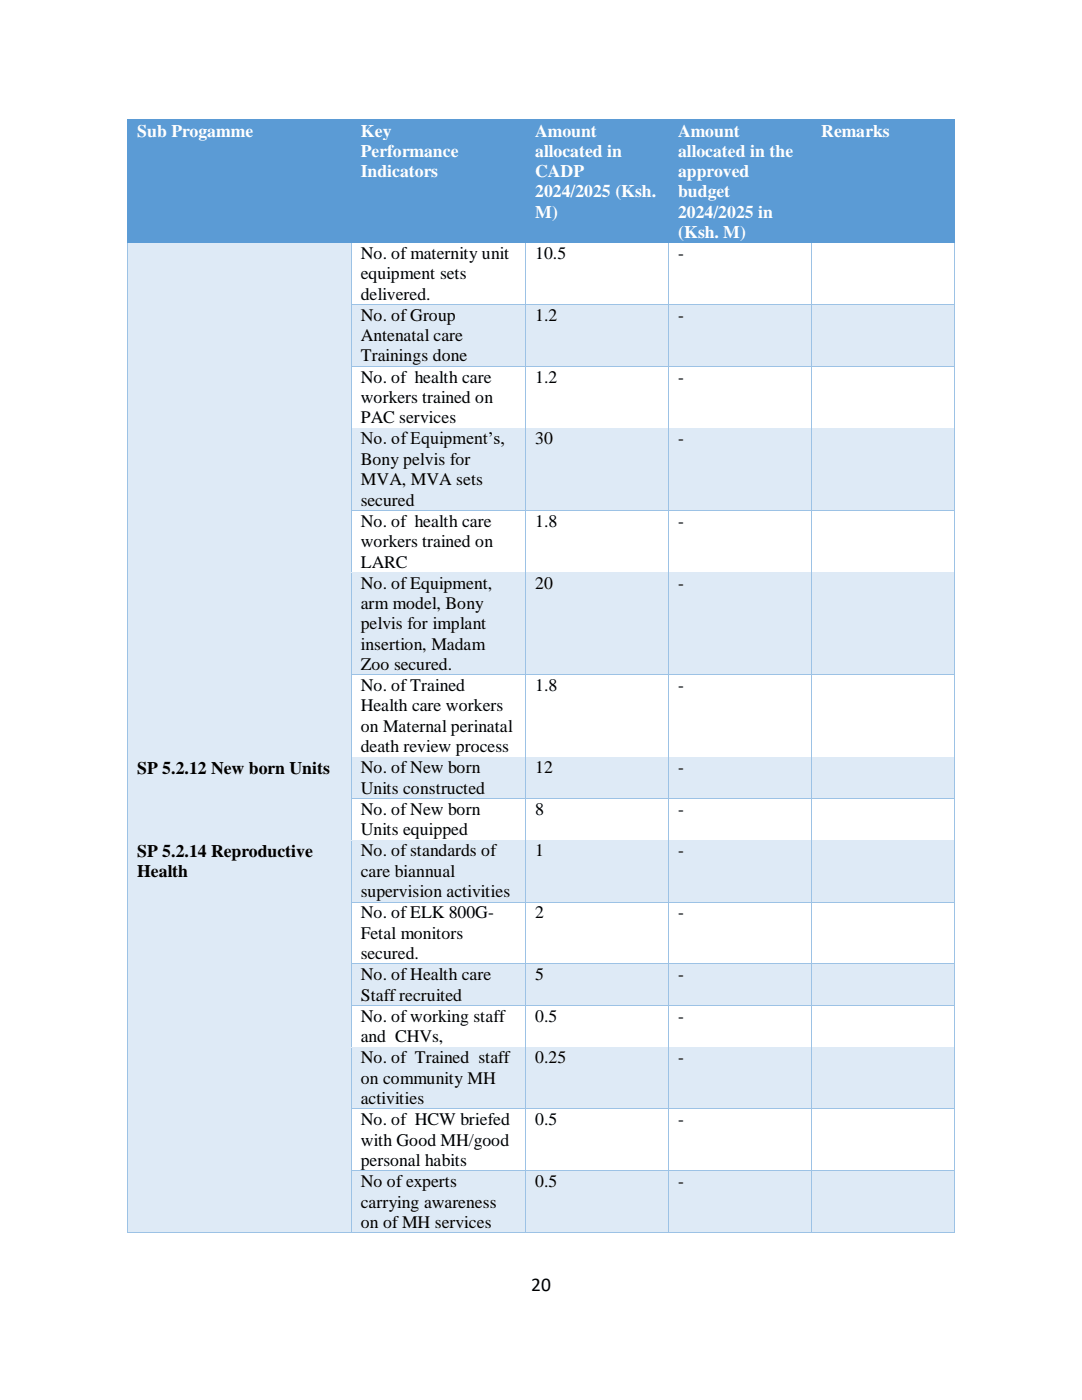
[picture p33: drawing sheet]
<svg xmlns="http://www.w3.org/2000/svg" width="216mm" height="279mm" viewBox="0 0 216 279" stroke-linecap="round" stroke-linejoin="round" font-family="sans-serif">
<defs><g id="words">
<text font-size="3.9" x="106" y="257.7">20</text>
<g font-size="3.5" fill="#fff">
<text x="27.4" y="27.2">Sub Progamme</text>
<text x="72" y="27.2">Key</text>
<text x="106.8" y="27.2">Amount</text>
<text x="135.3" y="27.2">Amount</text>
<text x="163.9" y="27.2">Remarks</text>
<text x="72" y="31.3">Performance</text>
<text x="72" y="35.4">Indicators</text>
<text x="106.8" y="31.3">allocated in</text>
<text x="106.8" y="35.4">CADP</text>
<text x="135.3" y="31.3">allocated in the</text>
<text x="135.3" y="35.4">approved</text>
<text x="106.8" y="39.4">2024/2025 (Ksh.</text>
<text x="135.3" y="39.4">budget</text>
<text x="106.8" y="43.5">M)</text>
<text x="135.3" y="43.5">2024/2025 in</text>
<text x="135.3" y="47.5">(Ksh. M)</text>
</g>
<g font-size="3.5">
<text x="72" y="51.7">No. of maternity unit</text>
<text x="106.8" y="51.7">10.5</text>
<text x="135.3" y="51.7">-</text>
<text x="72" y="55.8">equipment sets</text>
<text x="72" y="59.8">delivered.</text>
<text x="72" y="64">No. of Group</text>
<text x="106.8" y="64">1.2</text>
<text x="135.3" y="64">-</text>
<text x="72" y="68.1">Antenatal care</text>
<text x="72" y="72.1">Trainings done</text>
<text x="72" y="76.4">No. of health care</text>
<text x="106.8" y="76.4">1.2</text>
<text x="135.3" y="76.4">-</text>
<text x="72" y="80.5">workers trained on</text>
<text x="72" y="84.5">PAC services</text>
<text x="72" y="88.7">No. of Equipment’s,</text>
<text x="106.8" y="88.7">30</text>
<text x="135.3" y="88.7">-</text>
<text x="72" y="92.8">Bony pelvis for</text>
<text x="72" y="96.8">MVA, MVA sets</text>
<text x="72" y="100.9">secured</text>
<text x="72" y="105.2">No. of health care</text>
<text x="106.8" y="105.2">1.8</text>
<text x="135.3" y="105.2">-</text>
<text x="72" y="109.2">workers trained on</text>
<text x="72" y="113.3">LARC</text>
<text x="72" y="117.5">No. of Equipment,</text>
<text x="106.8" y="117.5">20</text>
<text x="135.3" y="117.5">-</text>
<text x="72" y="121.5">arm model, Bony</text>
<text x="72" y="125.6">pelvis for implant</text>
<text x="72" y="129.6">insertion, Madam</text>
<text x="72" y="133.7">Zoo secured.</text>
<text x="72" y="138">No. of Trained</text>
<text x="106.8" y="138">1.8</text>
<text x="135.3" y="138">-</text>
<text x="72" y="142">Health care workers</text>
<text x="72" y="146.1">on Maternal perinatal</text>
<text x="27.4" y="154.4">SP 5.2.12 New born Units</text>
<text x="72" y="150.1">death review process</text>
<text x="72" y="154.3">No. of New born</text>
<text x="106.8" y="154.3">12</text>
<text x="135.3" y="154.3">-</text>
<text x="72" y="158.4">Units constructed</text>
<text x="72" y="162.7">No. of New born</text>
<text x="72" y="166.7">Units equipped</text>
<text x="106.8" y="162.7">8</text>
<text x="135.3" y="162.7">-</text>
<text x="27.4" y="171">SP 5.2.14 Reproductive</text>
<text x="72" y="170.9">No. of standards of</text>
<text x="106.8" y="170.9">1</text>
<text x="135.3" y="170.9">-</text>
<text x="27.4" y="175.1">Health</text>
<text x="72" y="175">care biannual</text>
<text x="72" y="179">supervision activities</text>
<text x="72" y="183.3">No. of ELK 800G-</text>
<text x="106.8" y="183.3">2</text>
<text x="135.3" y="183.3">-</text>
<text x="72" y="187.4">Fetal monitors</text>
<text x="72" y="191.4">secured.</text>
<text x="72" y="195.6">No. of Health care</text>
<text x="106.8" y="195.6">5</text>
<text x="135.3" y="195.6">-</text>
<text x="72" y="199.7">Staff recruited</text>
<text x="72" y="204">No. of working staff</text>
<text x="106.8" y="204">0.5</text>
<text x="135.3" y="204">-</text>
<text x="72" y="208">and CHVs,</text>
<text x="72" y="212.2">No. of Trained staff</text>
<text x="106.8" y="212.2">0.25</text>
<text x="135.3" y="212.2">-</text>
<text x="72" y="216.3">on community MH</text>
<text x="72" y="220.3">activities</text>
<text x="72" y="224.6">No. of HCW briefed</text>
<text x="106.8" y="224.6">0.5</text>
<text x="135.3" y="224.6">-</text>
<text x="72" y="228.7">with Good MH/good</text>
<text x="72" y="232.7">personal habits</text>
<text x="72" y="236.9">No of experts</text>
<text x="106.8" y="236.9">0.5</text>
<text x="135.3" y="236.9">-</text>
<text x="72" y="241">carrying awareness</text>
<text x="72" y="245">on of MH services</text>
</g>
</g></defs>
<g fill="#5b9bd5">
<path d="M25.6 24h1.8v4h-1.8z" fill-rule="evenodd"/>
<path d="M68.2 24h1.9v4h-1.9z" fill-rule="evenodd"/>
<path d="M25.6 28h44.5v20.3h-44.5z" fill-rule="evenodd"/>
<path d="M27.4 24h40.8v4h-40.8z" fill-rule="evenodd"/>
<path d="M70.1 24h1.9v12.1h-1.9z" fill-rule="evenodd"/>
<path d="M102.9 24h2v12.1h-2z" fill-rule="evenodd"/>
<path d="M70.1 36.1h34.8v12.2h-34.8z" fill-rule="evenodd"/>
<path d="M72 24h30.9v4h-30.9z" fill-rule="evenodd"/>
<path d="M72 28h30.9v4.1h-30.9z" fill-rule="evenodd"/>
<path d="M72 32.1h30.9v4h-30.9z" fill-rule="evenodd"/>
<path d="M104.9 24h1.9v20.2h-1.9z" fill-rule="evenodd"/>
<path d="M131.5 24h1.9v20.2h-1.9z" fill-rule="evenodd"/>
<path d="M104.9 44.2h28.5v4.1h-28.5z" fill-rule="evenodd"/>
<path d="M106.8 24h24.7v4h-24.7z" fill-rule="evenodd"/>
<path d="M106.8 28h24.7v4.1h-24.7z" fill-rule="evenodd"/>
<path d="M106.8 32.1h24.7v4h-24.7z" fill-rule="evenodd"/>
<path d="M106.8 36.1h24.7v4.1h-24.7z" fill-rule="evenodd"/>
<path d="M106.8 40.2h24.7v4h-24.7z" fill-rule="evenodd"/>
<path d="M133.4 24h1.9v24.3h-1.9z" fill-rule="evenodd"/>
<path d="M160.1 24h1.9v24.3h-1.9z" fill-rule="evenodd"/>
<path d="M135.3 24h24.8v4h-24.8z" fill-rule="evenodd"/>
<path d="M135.3 28h24.8v4.1h-24.8z" fill-rule="evenodd"/>
<path d="M135.3 32.1h24.8v4h-24.8z" fill-rule="evenodd"/>
<path d="M135.3 36.1h24.8v4.1h-24.8z" fill-rule="evenodd"/>
<path d="M135.3 40.2h24.8v4h-24.8z" fill-rule="evenodd"/>
<path d="M135.3 44.2h24.8v4.1h-24.8z" fill-rule="evenodd"/>
<path d="M162 24h1.9v4h-1.9z" fill-rule="evenodd"/>
<path d="M188.6 24h1.8v4h-1.8z" fill-rule="evenodd"/>
<path d="M162 28h28.4v20.3h-28.4z" fill-rule="evenodd"/>
<path d="M163.9 24h24.7v4h-24.7z" fill-rule="evenodd"/>
<path d="M25.4 23.9h.1v.2h-.1z" fill-rule="evenodd"/>
<path d="M25.4 23.9h.1v.1h-.1z" fill-rule="evenodd"/>
</g>
<path d="M25.5 23.9h44.6M25.5 24h44.6" fill="none" stroke="#5b9bd5" stroke-width=".2"/>
<g fill="#5b9bd5">
<path d="M70.1 24l.1 .1z" fill-rule="evenodd"/>
<path d="M70.1 23.9h.1v.1h-.1z" fill-rule="evenodd"/>
</g>
<path d="M70.2 23.9h34.7M70.2 24h34.7" fill="none" stroke="#5b9bd5" stroke-width=".2"/>
<g fill="#5b9bd5">
<path d="M104.9 24l.1 .1z" fill-rule="evenodd"/>
<path d="M104.9 23.9h.1v.1h-.1z" fill-rule="evenodd"/>
</g>
<path d="M105 23.9h28.4M105 24h28.4" fill="none" stroke="#5b9bd5" stroke-width=".2"/>
<g fill="#5b9bd5">
<path d="M133.4 24l.1 .1z" fill-rule="evenodd"/>
<path d="M133.4 23.9h.1v.1h-.1z" fill-rule="evenodd"/>
</g>
<path d="M133.5 23.9h28.5M133.5 24h28.5" fill="none" stroke="#5b9bd5" stroke-width=".2"/>
<g fill="#5b9bd5">
<path d="M162 24l.1 .1z" fill-rule="evenodd"/>
<path d="M162 23.9h.1v.1h-.1z" fill-rule="evenodd"/>
</g>
<path d="M162.1 23.9h28.3M162.1 24h28.3" fill="none" stroke="#5b9bd5" stroke-width=".2"/>
<g fill="#5b9bd5">
<path d="M190.4 23.9h.2v.2h-.2z" fill-rule="evenodd"/>
<path d="M190.4 23.9h.2v.1h-.2z" fill-rule="evenodd"/>
</g>
<path d="M25.5 24.1v24.2M190.5 24.1v24.2" fill="none" stroke="#5b9bd5" stroke-width=".2"/>
<path d="M25.6 48.5h44.4v102.5h-44.4z" fill-rule="evenodd" fill="#deeaf6"/>
<path d="M25.4 48.3h.1v.2h-.1z" fill-rule="evenodd" fill="#5b9bd5"/>
<path d="M25.5 48.4h44.5" fill="none" stroke="#5b9bd5" stroke-width=".2"/>
<path d="M70 48.5h.2z" fill-rule="evenodd" fill="#9cc2e5"/>
<g fill="#5b9bd5">
<path d="M70 48.3h.2v.2h-.2z" fill-rule="evenodd"/>
<path d="M70.2 48.3h.1v.2h-.1z" fill-rule="evenodd"/>
</g>
<path d="M70.3 48.4h34.5" fill="none" stroke="#5b9bd5" stroke-width=".2"/>
<path d="M104.8 48.5h.2z" fill-rule="evenodd" fill="#9cc2e5"/>
<g fill="#5b9bd5">
<path d="M104.8 48.3h.2v.2h-.2z" fill-rule="evenodd"/>
<path d="M105 48.3h.1v.2h-.1z" fill-rule="evenodd"/>
</g>
<path d="M105.1 48.4h28.2" fill="none" stroke="#5b9bd5" stroke-width=".2"/>
<path d="M133.3 48.5h.2z" fill-rule="evenodd" fill="#9cc2e5"/>
<g fill="#5b9bd5">
<path d="M133.3 48.3h.2v.2h-.2z" fill-rule="evenodd"/>
<path d="M133.5 48.3h.1v.2h-.1z" fill-rule="evenodd"/>
</g>
<path d="M133.6 48.4h28.3" fill="none" stroke="#5b9bd5" stroke-width=".2"/>
<path d="M161.9 48.5h.1z" fill-rule="evenodd" fill="#9cc2e5"/>
<g fill="#5b9bd5">
<path d="M161.9 48.3h.1v.2h-.1z" fill-rule="evenodd"/>
<path d="M162 48.3h.2v.2h-.2z" fill-rule="evenodd"/>
</g>
<path d="M162.2 48.4h28.2" fill="none" stroke="#5b9bd5" stroke-width=".2"/>
<path d="M190.4 48.3h.2v.2h-.2z" fill-rule="evenodd" fill="#5b9bd5"/>
<path d="M25.5 48.6v12.1M70.1 48.6v12.1M104.9 48.6v12.1M133.4 48.6v12.1M162 48.6v12.1M190.5 48.6v12.1" fill="none" stroke="#9cc2e5" stroke-width=".2"/>
<g fill="#deeaf6">
<path d="M25.6 60.6h44.4v12.4h-44.4z" fill-rule="evenodd"/>
<path d="M70.2 60.8h1.8v12.2h-1.8z" fill-rule="evenodd"/>
<path d="M102.9 60.8h1.8v12.2h-1.8z" fill-rule="evenodd"/>
<path d="M72 60.8h30.9v4.1h-30.9z" fill-rule="evenodd"/>
<path d="M72 64.9h30.9v4.1h-30.9z" fill-rule="evenodd"/>
<path d="M72 69h30.9v4h-30.9z" fill-rule="evenodd"/>
<path d="M105 60.8h1.8v4.1h-1.8z" fill-rule="evenodd"/>
<path d="M131.5 60.8h1.8v4.1h-1.8z" fill-rule="evenodd"/>
<path d="M105 64.9h28.3v8.1h-28.3z" fill-rule="evenodd"/>
<path d="M106.8 60.8h24.7v4.1h-24.7z" fill-rule="evenodd"/>
<path d="M133.5 60.8h1.8v4.1h-1.8z" fill-rule="evenodd"/>
<path d="M160.1 60.8h1.7v4.1h-1.7z" fill-rule="evenodd"/>
<path d="M133.5 64.9h28.3v8.1h-28.3z" fill-rule="evenodd"/>
<path d="M135.3 60.8h24.8v4.1h-24.8z" fill-rule="evenodd"/>
<path d="M162 60.8h1.9v4.1h-1.9z" fill-rule="evenodd"/>
<path d="M188.6 60.8h1.8v4.1h-1.8z" fill-rule="evenodd"/>
<path d="M162 64.9h28.4v8.1h-28.4z" fill-rule="evenodd"/>
<path d="M163.9 60.8h24.7v4.1h-24.7z" fill-rule="evenodd"/>
</g>
<g fill="#9cc2e5">
<path d="M25.4 60.7h.1v.2h-.1z" fill-rule="evenodd"/>
<path d="M70 60.7h.2v.2h-.2z" fill-rule="evenodd"/>
</g>
<path d="M70.2 60.8h34.6" fill="none" stroke="#9cc2e5" stroke-width=".2"/>
<path d="M70.2 60.9h34.6" fill="none" stroke="#deeaf6" stroke-width=".2"/>
<path d="M104.8 60.7h.2v.2h-.2z" fill-rule="evenodd" fill="#9cc2e5"/>
<path d="M105 60.8h28.3" fill="none" stroke="#9cc2e5" stroke-width=".2"/>
<path d="M105 60.9h28.3" fill="none" stroke="#deeaf6" stroke-width=".2"/>
<path d="M133.3 60.7h.2v.2h-.2z" fill-rule="evenodd" fill="#9cc2e5"/>
<path d="M133.5 60.8h28.4" fill="none" stroke="#9cc2e5" stroke-width=".2"/>
<path d="M133.5 60.9h28.4" fill="none" stroke="#deeaf6" stroke-width=".2"/>
<path d="M161.9 60.7h.1v.2h-.1z" fill-rule="evenodd" fill="#9cc2e5"/>
<path d="M162 60.8h28.4" fill="none" stroke="#9cc2e5" stroke-width=".2"/>
<path d="M162 60.9h28.4" fill="none" stroke="#deeaf6" stroke-width=".2"/>
<path d="M190.4 60.7h.2v.2h-.2z" fill-rule="evenodd" fill="#9cc2e5"/>
<path d="M25.5 60.9v12.1M70.1 60.9v12.1M104.9 60.9v12.1M133.4 60.9v12.1M162 60.9v12.1M190.5 60.9v12.1" fill="none" stroke="#9cc2e5" stroke-width=".2"/>
<path d="M25.6 73h44.4v12.4h-44.4z" fill-rule="evenodd" fill="#deeaf6"/>
<g fill="#9cc2e5">
<path d="M25.4 73h.1v.3h-.1z" fill-rule="evenodd"/>
<path d="M70 73h.2v.3h-.2z" fill-rule="evenodd"/>
</g>
<path d="M70.2 73.1h34.6" fill="none" stroke="#9cc2e5" stroke-width=".2"/>
<path d="M104.8 73h.2v.3h-.2z" fill-rule="evenodd" fill="#9cc2e5"/>
<path d="M105 73.1h28.3" fill="none" stroke="#9cc2e5" stroke-width=".2"/>
<path d="M133.3 73h.2v.3h-.2z" fill-rule="evenodd" fill="#9cc2e5"/>
<path d="M133.5 73.1h28.4" fill="none" stroke="#9cc2e5" stroke-width=".2"/>
<path d="M161.9 73h.1v.3h-.1z" fill-rule="evenodd" fill="#9cc2e5"/>
<path d="M162 73.1h28.4" fill="none" stroke="#9cc2e5" stroke-width=".2"/>
<path d="M190.4 73h.2v.3h-.2z" fill-rule="evenodd" fill="#9cc2e5"/>
<path d="M25.5 73.3v12.1M70.1 73.3v12.1M104.9 73.3v12.1M133.4 73.3v12.1M162 73.3v12.1M190.5 73.3v12.1" fill="none" stroke="#9cc2e5" stroke-width=".2"/>
<g fill="#deeaf6">
<path d="M25.6 85.3h44.4v16.5h-44.4z" fill-rule="evenodd"/>
<path d="M70.2 85.5h1.8v16.3h-1.8z" fill-rule="evenodd"/>
<path d="M102.9 85.5h1.8v16.3h-1.8z" fill-rule="evenodd"/>
<path d="M72 85.5h30.9v4.1h-30.9z" fill-rule="evenodd"/>
<path d="M72 89.6h30.9v4.1h-30.9z" fill-rule="evenodd"/>
<path d="M72 93.7h30.9v4h-30.9z" fill-rule="evenodd"/>
<path d="M72 97.7h30.9v4.1h-30.9z" fill-rule="evenodd"/>
<path d="M105 85.5h1.8v4.1h-1.8z" fill-rule="evenodd"/>
<path d="M131.5 85.5h1.8v4.1h-1.8z" fill-rule="evenodd"/>
<path d="M105 89.6h28.3v12.2h-28.3z" fill-rule="evenodd"/>
<path d="M106.8 85.5h24.7v4.1h-24.7z" fill-rule="evenodd"/>
<path d="M133.5 85.5h1.8v4.1h-1.8z" fill-rule="evenodd"/>
<path d="M160.1 85.5h1.7v4.1h-1.7z" fill-rule="evenodd"/>
<path d="M133.5 89.6h28.3v12.2h-28.3z" fill-rule="evenodd"/>
<path d="M135.3 85.5h24.8v4.1h-24.8z" fill-rule="evenodd"/>
<path d="M162 85.5h1.9v4.1h-1.9z" fill-rule="evenodd"/>
<path d="M188.6 85.5h1.8v4.1h-1.8z" fill-rule="evenodd"/>
<path d="M162 89.6h28.4v12.2h-28.4z" fill-rule="evenodd"/>
<path d="M163.9 85.5h24.7v4.1h-24.7z" fill-rule="evenodd"/>
</g>
<g fill="#9cc2e5">
<path d="M25.4 85.4h.1v.2h-.1z" fill-rule="evenodd"/>
<path d="M70 85.4h.2v.2h-.2z" fill-rule="evenodd"/>
</g>
<path d="M70.2 85.5h34.6" fill="none" stroke="#9cc2e5" stroke-width=".2"/>
<path d="M70.2 85.6h34.6" fill="none" stroke="#deeaf6" stroke-width=".2"/>
<path d="M104.8 85.4h.2v.2h-.2z" fill-rule="evenodd" fill="#9cc2e5"/>
<path d="M105 85.5h28.3" fill="none" stroke="#9cc2e5" stroke-width=".2"/>
<path d="M105 85.6h28.3" fill="none" stroke="#deeaf6" stroke-width=".2"/>
<path d="M133.3 85.4h.2v.2h-.2z" fill-rule="evenodd" fill="#9cc2e5"/>
<path d="M133.5 85.5h28.4" fill="none" stroke="#9cc2e5" stroke-width=".2"/>
<path d="M133.5 85.6h28.4" fill="none" stroke="#deeaf6" stroke-width=".2"/>
<path d="M161.9 85.4h.1v.2h-.1z" fill-rule="evenodd" fill="#9cc2e5"/>
<path d="M162 85.5h28.4" fill="none" stroke="#9cc2e5" stroke-width=".2"/>
<path d="M162 85.6h28.4" fill="none" stroke="#deeaf6" stroke-width=".2"/>
<path d="M190.4 85.4h.2v.2h-.2z" fill-rule="evenodd" fill="#9cc2e5"/>
<path d="M25.5 85.6v16.2M70.1 85.6v16.2M104.9 85.6v16.2M133.4 85.6v16.2M162 85.6v16.2M190.5 85.6v16.2" fill="none" stroke="#9cc2e5" stroke-width=".2"/>
<path d="M25.6 101.8h44.4v12.3h-44.4z" fill-rule="evenodd" fill="#deeaf6"/>
<g fill="#9cc2e5">
<path d="M25.4 101.8h.1v.2h-.1z" fill-rule="evenodd"/>
<path d="M70 101.8h.2v.2h-.2z" fill-rule="evenodd"/>
</g>
<path d="M70.2 101.8h34.6" fill="none" stroke="#9cc2e5" stroke-width=".2"/>
<path d="M104.8 101.8h.2v.2h-.2z" fill-rule="evenodd" fill="#9cc2e5"/>
<path d="M105 101.8h28.3" fill="none" stroke="#9cc2e5" stroke-width=".2"/>
<path d="M133.3 101.8h.2v.2h-.2z" fill-rule="evenodd" fill="#9cc2e5"/>
<path d="M133.5 101.8h28.4" fill="none" stroke="#9cc2e5" stroke-width=".2"/>
<path d="M161.9 101.8h.1v.2h-.1z" fill-rule="evenodd" fill="#9cc2e5"/>
<path d="M162 101.8h28.4" fill="none" stroke="#9cc2e5" stroke-width=".2"/>
<path d="M190.4 101.8h.2v.2h-.2z" fill-rule="evenodd" fill="#9cc2e5"/>
<path d="M25.5 102v12.1M70.1 102v12.1M104.9 102v12.1M133.4 102v12.1M162 102v12.1M190.5 102v12.1" fill="none" stroke="#9cc2e5" stroke-width=".2"/>
<g fill="#deeaf6">
<path d="M25.6 114.1h44.4v20.5h-44.4z" fill-rule="evenodd"/>
<path d="M70.2 114.3h1.8v20.3h-1.8z" fill-rule="evenodd"/>
<path d="M102.9 114.3h1.8v20.3h-1.8z" fill-rule="evenodd"/>
<path d="M72 114.3h30.9v4h-30.9z" fill-rule="evenodd"/>
<path d="M72 118.3h30.9v4.1h-30.9z" fill-rule="evenodd"/>
<path d="M72 122.4h30.9v4.1h-30.9z" fill-rule="evenodd"/>
<path d="M72 126.5h30.9v4.1h-30.9z" fill-rule="evenodd"/>
<path d="M72 130.6h30.9v4h-30.9z" fill-rule="evenodd"/>
<path d="M105 114.3h1.8v4h-1.8z" fill-rule="evenodd"/>
<path d="M131.5 114.3h1.8v4h-1.8z" fill-rule="evenodd"/>
<path d="M105 118.3h28.3v16.3h-28.3z" fill-rule="evenodd"/>
<path d="M106.8 114.3h24.7v4h-24.7z" fill-rule="evenodd"/>
<path d="M133.5 114.3h1.8v4h-1.8z" fill-rule="evenodd"/>
<path d="M160.1 114.3h1.7v4h-1.7z" fill-rule="evenodd"/>
<path d="M133.5 118.3h28.3v16.3h-28.3z" fill-rule="evenodd"/>
<path d="M135.3 114.3h24.8v4h-24.8z" fill-rule="evenodd"/>
<path d="M162 114.3h1.9v4h-1.9z" fill-rule="evenodd"/>
<path d="M188.6 114.3h1.8v4h-1.8z" fill-rule="evenodd"/>
<path d="M162 118.3h28.4v16.3h-28.4z" fill-rule="evenodd"/>
<path d="M163.9 114.3h24.7v4h-24.7z" fill-rule="evenodd"/>
</g>
<g fill="#9cc2e5">
<path d="M25.4 114.1h.1v.2h-.1z" fill-rule="evenodd"/>
<path d="M70 114.1h.2v.2h-.2z" fill-rule="evenodd"/>
</g>
<path d="M70.2 114.2h34.6" fill="none" stroke="#9cc2e5" stroke-width=".2"/>
<path d="M70.2 114.3h34.6" fill="none" stroke="#deeaf6" stroke-width=".2"/>
<path d="M104.8 114.1h.2v.2h-.2z" fill-rule="evenodd" fill="#9cc2e5"/>
<path d="M105 114.2h28.3" fill="none" stroke="#9cc2e5" stroke-width=".2"/>
<path d="M105 114.3h28.3" fill="none" stroke="#deeaf6" stroke-width=".2"/>
<path d="M133.3 114.1h.2v.2h-.2z" fill-rule="evenodd" fill="#9cc2e5"/>
<path d="M133.5 114.2h28.4" fill="none" stroke="#9cc2e5" stroke-width=".2"/>
<path d="M133.5 114.3h28.4" fill="none" stroke="#deeaf6" stroke-width=".2"/>
<path d="M161.9 114.1h.1v.2h-.1z" fill-rule="evenodd" fill="#9cc2e5"/>
<path d="M162 114.2h28.4" fill="none" stroke="#9cc2e5" stroke-width=".2"/>
<path d="M162 114.3h28.4" fill="none" stroke="#deeaf6" stroke-width=".2"/>
<path d="M190.4 114.1h.2v.2h-.2z" fill-rule="evenodd" fill="#9cc2e5"/>
<path d="M25.5 114.3v20.3M70.1 114.3v20.3M104.9 114.3v20.3M133.4 114.3v20.3M162 114.3v20.3M190.5 114.3v20.3" fill="none" stroke="#9cc2e5" stroke-width=".2"/>
<path d="M25.6 134.6h44.4v16.4h-44.4z" fill-rule="evenodd" fill="#deeaf6"/>
<g fill="#9cc2e5">
<path d="M25.4 134.6h.1v.2h-.1z" fill-rule="evenodd"/>
<path d="M70 134.6h.2v.2h-.2z" fill-rule="evenodd"/>
</g>
<path d="M70.2 134.7h34.6" fill="none" stroke="#9cc2e5" stroke-width=".2"/>
<path d="M104.8 134.6h.2v.2h-.2z" fill-rule="evenodd" fill="#9cc2e5"/>
<path d="M105 134.7h28.3" fill="none" stroke="#9cc2e5" stroke-width=".2"/>
<path d="M133.3 134.6h.2v.2h-.2z" fill-rule="evenodd" fill="#9cc2e5"/>
<path d="M133.5 134.7h28.4" fill="none" stroke="#9cc2e5" stroke-width=".2"/>
<path d="M161.9 134.6h.1v.2h-.1z" fill-rule="evenodd" fill="#9cc2e5"/>
<path d="M162 134.7h28.4" fill="none" stroke="#9cc2e5" stroke-width=".2"/>
<path d="M190.4 134.6h.2v.2h-.2z" fill-rule="evenodd" fill="#9cc2e5"/>
<path d="M25.5 134.8v16.2M70.1 134.8v16.2M104.9 134.8v16.2M133.4 134.8v16.2M162 134.8v16.2M190.5 134.8v16.2" fill="none" stroke="#9cc2e5" stroke-width=".2"/>
<g fill="#deeaf6">
<path d="M25.6 151.2h1.8v4.1h-1.8z" fill-rule="evenodd"/>
<path d="M68.2 151.2h1.8v4.1h-1.8z" fill-rule="evenodd"/>
<path d="M25.6 155.3h44.4v12.3h-44.4z" fill-rule="evenodd"/>
<path d="M27.4 151.2h40.8v4.1h-40.8z" fill-rule="evenodd"/>
<path d="M70.2 151.2h1.8v8.1h-1.8z" fill-rule="evenodd"/>
<path d="M102.9 151.2h1.8v8.1h-1.8z" fill-rule="evenodd"/>
<path d="M72 151.2h30.9v4.1h-30.9z" fill-rule="evenodd"/>
<path d="M72 155.3h30.9v4h-30.9z" fill-rule="evenodd"/>
<path d="M105 151.2h1.8v4.1h-1.8z" fill-rule="evenodd"/>
<path d="M131.5 151.2h1.8v4.1h-1.8z" fill-rule="evenodd"/>
<path d="M105 155.3h28.3v4h-28.3z" fill-rule="evenodd"/>
<path d="M106.8 151.2h24.7v4.1h-24.7z" fill-rule="evenodd"/>
<path d="M133.5 151.2h1.8v4.1h-1.8z" fill-rule="evenodd"/>
<path d="M160.1 151.2h1.7v4.1h-1.7z" fill-rule="evenodd"/>
<path d="M133.5 155.3h28.3v4h-28.3z" fill-rule="evenodd"/>
<path d="M135.3 151.2h24.8v4.1h-24.8z" fill-rule="evenodd"/>
<path d="M162 151.2h1.9v4.1h-1.9z" fill-rule="evenodd"/>
<path d="M188.6 151.2h1.8v4.1h-1.8z" fill-rule="evenodd"/>
<path d="M162 155.3h28.4v4h-28.4z" fill-rule="evenodd"/>
<path d="M163.9 151.2h24.7v4.1h-24.7z" fill-rule="evenodd"/>
</g>
<path d="M25.4 151h.1v.2h-.1z" fill-rule="evenodd" fill="#9cc2e5"/>
<path d="M25.5 151.1h44.5" fill="none" stroke="#9cc2e5" stroke-width=".2"/>
<path d="M25.5 151.2h44.5" fill="none" stroke="#deeaf6" stroke-width=".2"/>
<path d="M70 151h.2v.2h-.2z" fill-rule="evenodd" fill="#9cc2e5"/>
<path d="M70.2 151.1h34.6" fill="none" stroke="#9cc2e5" stroke-width=".2"/>
<path d="M70.2 151.2h34.6" fill="none" stroke="#deeaf6" stroke-width=".2"/>
<path d="M104.8 151h.2v.2h-.2z" fill-rule="evenodd" fill="#9cc2e5"/>
<path d="M105 151.1h28.3" fill="none" stroke="#9cc2e5" stroke-width=".2"/>
<path d="M105 151.2h28.3" fill="none" stroke="#deeaf6" stroke-width=".2"/>
<path d="M133.3 151h.2v.2h-.2z" fill-rule="evenodd" fill="#9cc2e5"/>
<path d="M133.5 151.1h28.4" fill="none" stroke="#9cc2e5" stroke-width=".2"/>
<path d="M133.5 151.2h28.4" fill="none" stroke="#deeaf6" stroke-width=".2"/>
<path d="M161.9 151h.1v.2h-.1z" fill-rule="evenodd" fill="#9cc2e5"/>
<path d="M162 151.1h28.4" fill="none" stroke="#9cc2e5" stroke-width=".2"/>
<path d="M162 151.2h28.4" fill="none" stroke="#deeaf6" stroke-width=".2"/>
<path d="M190.4 151h.2v.2h-.2z" fill-rule="evenodd" fill="#9cc2e5"/>
<path d="M25.5 151.2v8.1M70.1 151.2v8.1M104.9 151.2v8.1M133.4 151.2v8.1M162 151.2v8.1M190.5 151.2v8.1" fill="none" stroke="#9cc2e5" stroke-width=".2"/>
<g fill="#9cc2e5">
<path d="M25.4 159.3h.1v.2h-.1z" fill-rule="evenodd"/>
<path d="M70 159.3h.2v.2h-.2z" fill-rule="evenodd"/>
</g>
<path d="M70.2 159.3h34.6" fill="none" stroke="#9cc2e5" stroke-width=".2"/>
<path d="M104.8 159.3h.2v.2h-.2z" fill-rule="evenodd" fill="#9cc2e5"/>
<path d="M105 159.3h28.3" fill="none" stroke="#9cc2e5" stroke-width=".2"/>
<path d="M133.3 159.3h.2v.2h-.2z" fill-rule="evenodd" fill="#9cc2e5"/>
<path d="M133.5 159.3h28.4" fill="none" stroke="#9cc2e5" stroke-width=".2"/>
<path d="M161.9 159.3h.1v.2h-.1z" fill-rule="evenodd" fill="#9cc2e5"/>
<path d="M162 159.3h28.4" fill="none" stroke="#9cc2e5" stroke-width=".2"/>
<path d="M190.4 159.3h.2v.2h-.2z" fill-rule="evenodd" fill="#9cc2e5"/>
<path d="M25.5 159.5v8.1M70.1 159.5v8.1M104.9 159.5v8.1M133.4 159.5v8.1M162 159.5v8.1M190.5 159.5v8.1" fill="none" stroke="#9cc2e5" stroke-width=".2"/>
<g fill="#deeaf6">
<path d="M25.6 167.8h1.8v8.1h-1.8z" fill-rule="evenodd"/>
<path d="M68.2 167.8h1.8v8.1h-1.8z" fill-rule="evenodd"/>
<path d="M25.6 175.9h44.4v70h-44.4z" fill-rule="evenodd"/>
<path d="M27.4 167.8h40.8v4h-40.8z" fill-rule="evenodd"/>
<path d="M27.4 171.8h40.8v4.1h-40.8z" fill-rule="evenodd"/>
<path d="M70.2 167.8h1.8v12.2h-1.8z" fill-rule="evenodd"/>
<path d="M102.9 167.8h1.8v12.2h-1.8z" fill-rule="evenodd"/>
<path d="M72 167.8h30.9v4h-30.9z" fill-rule="evenodd"/>
<path d="M72 171.8h30.9v4.1h-30.9z" fill-rule="evenodd"/>
<path d="M72 175.9h30.9v4.1h-30.9z" fill-rule="evenodd"/>
<path d="M105 167.8h1.8v4h-1.8z" fill-rule="evenodd"/>
<path d="M131.5 167.8h1.8v4h-1.8z" fill-rule="evenodd"/>
<path d="M105 171.8h28.3v8.2h-28.3z" fill-rule="evenodd"/>
<path d="M106.8 167.8h24.7v4h-24.7z" fill-rule="evenodd"/>
<path d="M133.5 167.8h1.8v4h-1.8z" fill-rule="evenodd"/>
<path d="M160.1 167.8h1.7v4h-1.7z" fill-rule="evenodd"/>
<path d="M133.5 171.8h28.3v8.2h-28.3z" fill-rule="evenodd"/>
<path d="M135.3 167.8h24.8v4h-24.8z" fill-rule="evenodd"/>
<path d="M162 167.8h1.9v4h-1.9z" fill-rule="evenodd"/>
<path d="M188.6 167.8h1.8v4h-1.8z" fill-rule="evenodd"/>
<path d="M162 171.8h28.4v8.2h-28.4z" fill-rule="evenodd"/>
<path d="M163.9 167.8h24.7v4h-24.7z" fill-rule="evenodd"/>
</g>
<path d="M25.4 167.6h.1v.2h-.1z" fill-rule="evenodd" fill="#9cc2e5"/>
<path d="M25.5 167.7h44.5" fill="none" stroke="#9cc2e5" stroke-width=".2"/>
<path d="M25.5 167.8h44.5" fill="none" stroke="#deeaf6" stroke-width=".2"/>
<path d="M70 167.6h.2v.2h-.2z" fill-rule="evenodd" fill="#9cc2e5"/>
<path d="M70.2 167.7h34.6" fill="none" stroke="#9cc2e5" stroke-width=".2"/>
<path d="M70.2 167.8h34.6" fill="none" stroke="#deeaf6" stroke-width=".2"/>
<path d="M104.8 167.6h.2v.2h-.2z" fill-rule="evenodd" fill="#9cc2e5"/>
<path d="M105 167.7h28.3" fill="none" stroke="#9cc2e5" stroke-width=".2"/>
<path d="M105 167.8h28.3" fill="none" stroke="#deeaf6" stroke-width=".2"/>
<path d="M133.3 167.6h.2v.2h-.2z" fill-rule="evenodd" fill="#9cc2e5"/>
<path d="M133.5 167.7h28.4" fill="none" stroke="#9cc2e5" stroke-width=".2"/>
<path d="M133.5 167.8h28.4" fill="none" stroke="#deeaf6" stroke-width=".2"/>
<path d="M161.9 167.6h.1v.2h-.1z" fill-rule="evenodd" fill="#9cc2e5"/>
<path d="M162 167.7h28.4" fill="none" stroke="#9cc2e5" stroke-width=".2"/>
<path d="M162 167.8h28.4" fill="none" stroke="#deeaf6" stroke-width=".2"/>
<path d="M190.4 167.6h.2v.2h-.2z" fill-rule="evenodd" fill="#9cc2e5"/>
<path d="M25.5 167.8v12.2M70.1 167.8v12.2M104.9 167.8v12.2M133.4 167.8v12.2M162 167.8v12.2M190.5 167.8v12.2" fill="none" stroke="#9cc2e5" stroke-width=".2"/>
<g fill="#9cc2e5">
<path d="M25.4 180h.1v.2h-.1z" fill-rule="evenodd"/>
<path d="M70 180h.2v.2h-.2z" fill-rule="evenodd"/>
</g>
<path d="M70.2 180h34.6" fill="none" stroke="#9cc2e5" stroke-width=".2"/>
<path d="M104.8 180h.2v.2h-.2z" fill-rule="evenodd" fill="#9cc2e5"/>
<path d="M105 180h28.3" fill="none" stroke="#9cc2e5" stroke-width=".2"/>
<path d="M133.3 180h.2v.2h-.2z" fill-rule="evenodd" fill="#9cc2e5"/>
<path d="M133.5 180h28.4" fill="none" stroke="#9cc2e5" stroke-width=".2"/>
<path d="M161.9 180h.1v.2h-.1z" fill-rule="evenodd" fill="#9cc2e5"/>
<path d="M162 180h28.4" fill="none" stroke="#9cc2e5" stroke-width=".2"/>
<path d="M190.4 180h.2v.2h-.2z" fill-rule="evenodd" fill="#9cc2e5"/>
<path d="M25.5 180.2v12.1M70.1 180.2v12.1M104.9 180.2v12.1M133.4 180.2v12.1M162 180.2v12.1M190.5 180.2v12.1" fill="none" stroke="#9cc2e5" stroke-width=".2"/>
<g fill="#deeaf6">
<path d="M70.2 192.5h1.8v8.1h-1.8z" fill-rule="evenodd"/>
<path d="M102.9 192.5h1.8v8.1h-1.8z" fill-rule="evenodd"/>
<path d="M72 192.4h30.9v4.1h-30.9z" fill-rule="evenodd"/>
<path d="M72 196.5h30.9v4.1h-30.9z" fill-rule="evenodd"/>
<path d="M105 192.4h1.8v4.1h-1.8z" fill-rule="evenodd"/>
<path d="M131.5 192.4h1.8v4.1h-1.8z" fill-rule="evenodd"/>
<path d="M105 196.5h28.3v4.1h-28.3z" fill-rule="evenodd"/>
<path d="M106.8 192.4h24.7v4.1h-24.7z" fill-rule="evenodd"/>
<path d="M133.5 192.4h1.8v4.1h-1.8z" fill-rule="evenodd"/>
<path d="M160.1 192.4h1.7v4.1h-1.7z" fill-rule="evenodd"/>
<path d="M133.5 196.5h28.3v4.1h-28.3z" fill-rule="evenodd"/>
<path d="M135.3 192.4h24.8v4.1h-24.8z" fill-rule="evenodd"/>
<path d="M162 192.4h1.9v4.1h-1.9z" fill-rule="evenodd"/>
<path d="M188.6 192.4h1.8v4.1h-1.8z" fill-rule="evenodd"/>
<path d="M162 196.5h28.4v4.1h-28.4z" fill-rule="evenodd"/>
<path d="M163.9 192.4h24.7v4.1h-24.7z" fill-rule="evenodd"/>
</g>
<g fill="#9cc2e5">
<path d="M25.4 192.3h.1v.2h-.1z" fill-rule="evenodd"/>
<path d="M70 192.3h.2v.2h-.2z" fill-rule="evenodd"/>
</g>
<path d="M70.2 192.4h34.6" fill="none" stroke="#9cc2e5" stroke-width=".2"/>
<path d="M70.2 192.5h34.6" fill="none" stroke="#deeaf6" stroke-width=".2"/>
<path d="M104.8 192.3h.2v.2h-.2z" fill-rule="evenodd" fill="#9cc2e5"/>
<path d="M105 192.4h28.3" fill="none" stroke="#9cc2e5" stroke-width=".2"/>
<path d="M105 192.5h28.3" fill="none" stroke="#deeaf6" stroke-width=".2"/>
<path d="M133.3 192.3h.2v.2h-.2z" fill-rule="evenodd" fill="#9cc2e5"/>
<path d="M133.5 192.4h28.4" fill="none" stroke="#9cc2e5" stroke-width=".2"/>
<path d="M133.5 192.5h28.4" fill="none" stroke="#deeaf6" stroke-width=".2"/>
<path d="M161.9 192.3h.1v.2h-.1z" fill-rule="evenodd" fill="#9cc2e5"/>
<path d="M162 192.4h28.4" fill="none" stroke="#9cc2e5" stroke-width=".2"/>
<path d="M162 192.5h28.4" fill="none" stroke="#deeaf6" stroke-width=".2"/>
<path d="M190.4 192.3h.2v.2h-.2z" fill-rule="evenodd" fill="#9cc2e5"/>
<path d="M25.5 192.5v8.1M70.1 192.5v8.1M104.9 192.5v8.1M133.4 192.5v8.1M162 192.5v8.1M190.5 192.5v8.1" fill="none" stroke="#9cc2e5" stroke-width=".2"/>
<g fill="#9cc2e5">
<path d="M25.4 200.6h.1v.2h-.1z" fill-rule="evenodd"/>
<path d="M70 200.6h.2v.2h-.2z" fill-rule="evenodd"/>
</g>
<path d="M70.2 200.6h34.6" fill="none" stroke="#9cc2e5" stroke-width=".2"/>
<path d="M104.8 200.6h.2v.2h-.2z" fill-rule="evenodd" fill="#9cc2e5"/>
<path d="M105 200.6h28.3" fill="none" stroke="#9cc2e5" stroke-width=".2"/>
<path d="M133.3 200.6h.2v.2h-.2z" fill-rule="evenodd" fill="#9cc2e5"/>
<path d="M133.5 200.6h28.4" fill="none" stroke="#9cc2e5" stroke-width=".2"/>
<path d="M161.9 200.6h.1v.2h-.1z" fill-rule="evenodd" fill="#9cc2e5"/>
<path d="M162 200.6h28.4" fill="none" stroke="#9cc2e5" stroke-width=".2"/>
<path d="M190.4 200.6h.2v.2h-.2z" fill-rule="evenodd" fill="#9cc2e5"/>
<path d="M25.5 200.8v8.1M70.1 200.8v8.1M104.9 200.8v8.1M133.4 200.8v8.1M162 200.8v8.1M190.5 200.8v8.1" fill="none" stroke="#9cc2e5" stroke-width=".2"/>
<g fill="#deeaf6">
<path d="M70.2 209h1.8v12.2h-1.8z" fill-rule="evenodd"/>
<path d="M102.9 209h1.8v12.2h-1.8z" fill-rule="evenodd"/>
<path d="M72 209h30.9v4.1h-30.9z" fill-rule="evenodd"/>
<path d="M72 213.1h30.9v4.1h-30.9z" fill-rule="evenodd"/>
<path d="M72 217.2h30.9v4h-30.9z" fill-rule="evenodd"/>
<path d="M105 209h1.8v4.1h-1.8z" fill-rule="evenodd"/>
<path d="M131.5 209h1.8v4.1h-1.8z" fill-rule="evenodd"/>
<path d="M105 213.1h28.3v8.1h-28.3z" fill-rule="evenodd"/>
<path d="M106.8 209h24.7v4.1h-24.7z" fill-rule="evenodd"/>
<path d="M133.5 209h1.8v4.1h-1.8z" fill-rule="evenodd"/>
<path d="M160.1 209h1.7v4.1h-1.7z" fill-rule="evenodd"/>
<path d="M133.5 213.1h28.3v8.1h-28.3z" fill-rule="evenodd"/>
<path d="M135.3 209h24.8v4.1h-24.8z" fill-rule="evenodd"/>
<path d="M162 209h1.9v4.1h-1.9z" fill-rule="evenodd"/>
<path d="M188.6 209h1.8v4.1h-1.8z" fill-rule="evenodd"/>
<path d="M162 213.1h28.4v8.1h-28.4z" fill-rule="evenodd"/>
<path d="M163.9 209h24.7v4.1h-24.7z" fill-rule="evenodd"/>
</g>
<g fill="#9cc2e5">
<path d="M25.4 208.9h.1v.2h-.1z" fill-rule="evenodd"/>
<path d="M70 208.9h.2v.2h-.2z" fill-rule="evenodd"/>
</g>
<path d="M70.2 209h34.6" fill="none" stroke="#9cc2e5" stroke-width=".2"/>
<path d="M70.2 209.1h34.6" fill="none" stroke="#deeaf6" stroke-width=".2"/>
<path d="M104.8 208.9h.2v.2h-.2z" fill-rule="evenodd" fill="#9cc2e5"/>
<path d="M105 209h28.3" fill="none" stroke="#9cc2e5" stroke-width=".2"/>
<path d="M105 209.1h28.3" fill="none" stroke="#deeaf6" stroke-width=".2"/>
<path d="M133.3 208.9h.2v.2h-.2z" fill-rule="evenodd" fill="#9cc2e5"/>
<path d="M133.5 209h28.4" fill="none" stroke="#9cc2e5" stroke-width=".2"/>
<path d="M133.5 209.1h28.4" fill="none" stroke="#deeaf6" stroke-width=".2"/>
<path d="M161.9 208.9h.1v.2h-.1z" fill-rule="evenodd" fill="#9cc2e5"/>
<path d="M162 209h28.4" fill="none" stroke="#9cc2e5" stroke-width=".2"/>
<path d="M162 209.1h28.4" fill="none" stroke="#deeaf6" stroke-width=".2"/>
<path d="M190.4 208.9h.2v.2h-.2z" fill-rule="evenodd" fill="#9cc2e5"/>
<path d="M25.5 209.1v12.1M70.1 209.1v12.1M104.9 209.1v12.1M133.4 209.1v12.1M162 209.1v12.1M190.5 209.1v12.1" fill="none" stroke="#9cc2e5" stroke-width=".2"/>
<g fill="#9cc2e5">
<path d="M25.4 221.2h.1v.3h-.1z" fill-rule="evenodd"/>
<path d="M70 221.2h.2v.3h-.2z" fill-rule="evenodd"/>
</g>
<path d="M70.2 221.3h34.6" fill="none" stroke="#9cc2e5" stroke-width=".2"/>
<path d="M104.8 221.2h.2v.3h-.2z" fill-rule="evenodd" fill="#9cc2e5"/>
<path d="M105 221.3h28.3" fill="none" stroke="#9cc2e5" stroke-width=".2"/>
<path d="M133.3 221.2h.2v.3h-.2z" fill-rule="evenodd" fill="#9cc2e5"/>
<path d="M133.5 221.3h28.4" fill="none" stroke="#9cc2e5" stroke-width=".2"/>
<path d="M161.9 221.2h.1v.3h-.1z" fill-rule="evenodd" fill="#9cc2e5"/>
<path d="M162 221.3h28.4" fill="none" stroke="#9cc2e5" stroke-width=".2"/>
<path d="M190.4 221.2h.2v.3h-.2z" fill-rule="evenodd" fill="#9cc2e5"/>
<path d="M25.5 221.5v12.1M70.1 221.5v12.1M104.9 221.5v12.1M133.4 221.5v12.1M162 221.5v12.1M190.5 221.5v12.1" fill="none" stroke="#9cc2e5" stroke-width=".2"/>
<g fill="#deeaf6">
<path d="M70.2 233.7h1.8v12.2h-1.8z" fill-rule="evenodd"/>
<path d="M102.9 233.7h1.8v12.2h-1.8z" fill-rule="evenodd"/>
<path d="M72 233.7h30.9v4.1h-30.9z" fill-rule="evenodd"/>
<path d="M72 237.8h30.9v4.1h-30.9z" fill-rule="evenodd"/>
<path d="M72 241.9h30.9v4h-30.9z" fill-rule="evenodd"/>
<path d="M105 233.7h1.8v4.1h-1.8z" fill-rule="evenodd"/>
<path d="M131.5 233.7h1.8v4.1h-1.8z" fill-rule="evenodd"/>
<path d="M105 237.8h28.3v8.1h-28.3z" fill-rule="evenodd"/>
<path d="M106.8 233.7h24.7v4.1h-24.7z" fill-rule="evenodd"/>
<path d="M133.5 233.7h1.8v4.1h-1.8z" fill-rule="evenodd"/>
<path d="M160.1 233.7h1.7v4.1h-1.7z" fill-rule="evenodd"/>
<path d="M133.5 237.8h28.3v8.1h-28.3z" fill-rule="evenodd"/>
<path d="M135.3 233.7h24.8v4.1h-24.8z" fill-rule="evenodd"/>
<path d="M162 233.7h1.9v4.1h-1.9z" fill-rule="evenodd"/>
<path d="M188.6 233.7h1.8v4.1h-1.8z" fill-rule="evenodd"/>
<path d="M162 237.8h28.4v8.1h-28.4z" fill-rule="evenodd"/>
<path d="M163.9 233.7h24.7v4.1h-24.7z" fill-rule="evenodd"/>
</g>
<g fill="#9cc2e5">
<path d="M25.4 233.6h.1v.2h-.1z" fill-rule="evenodd"/>
<path d="M70 233.6h.2v.2h-.2z" fill-rule="evenodd"/>
</g>
<path d="M70.2 233.7h34.6" fill="none" stroke="#9cc2e5" stroke-width=".2"/>
<path d="M70.2 233.8h34.6" fill="none" stroke="#deeaf6" stroke-width=".2"/>
<path d="M104.8 233.6h.2v.2h-.2z" fill-rule="evenodd" fill="#9cc2e5"/>
<path d="M105 233.7h28.3" fill="none" stroke="#9cc2e5" stroke-width=".2"/>
<path d="M105 233.8h28.3" fill="none" stroke="#deeaf6" stroke-width=".2"/>
<path d="M133.3 233.6h.2v.2h-.2z" fill-rule="evenodd" fill="#9cc2e5"/>
<path d="M133.5 233.7h28.4" fill="none" stroke="#9cc2e5" stroke-width=".2"/>
<path d="M133.5 233.8h28.4" fill="none" stroke="#deeaf6" stroke-width=".2"/>
<path d="M161.9 233.6h.1v.2h-.1z" fill-rule="evenodd" fill="#9cc2e5"/>
<path d="M162 233.7h28.4" fill="none" stroke="#9cc2e5" stroke-width=".2"/>
<path d="M162 233.8h28.4" fill="none" stroke="#deeaf6" stroke-width=".2"/>
<path d="M190.4 233.6h.2v.2h-.2z" fill-rule="evenodd" fill="#9cc2e5"/>
<path d="M25.5 233.8v12.1" fill="none" stroke="#9cc2e5" stroke-width=".2"/>
<g fill="#9cc2e5">
<path d="M25.4 245.9h.1v.2h-.1z" fill-rule="evenodd"/>
<path d="M25.4 245.9h.1v.2h-.1z" fill-rule="evenodd"/>
</g>
<path d="M70.1 233.8v12.1M25.5 246h44.5" fill="none" stroke="#9cc2e5" stroke-width=".2"/>
<path d="M70 245.9h.2v.2h-.2z" fill-rule="evenodd" fill="#9cc2e5"/>
<path d="M104.9 233.8v12.1M70.2 246h34.6" fill="none" stroke="#9cc2e5" stroke-width=".2"/>
<path d="M104.8 245.9h.2v.2h-.2z" fill-rule="evenodd" fill="#9cc2e5"/>
<path d="M133.4 233.8v12.1M105 246h28.3" fill="none" stroke="#9cc2e5" stroke-width=".2"/>
<path d="M133.3 245.9h.2v.2h-.2z" fill-rule="evenodd" fill="#9cc2e5"/>
<path d="M162 233.8v12.1M133.5 246h28.4" fill="none" stroke="#9cc2e5" stroke-width=".2"/>
<path d="M161.9 245.9h.1v.2h-.1z" fill-rule="evenodd" fill="#9cc2e5"/>
<path d="M190.5 233.8v12.1M162 246h28.4" fill="none" stroke="#9cc2e5" stroke-width=".2"/>
<g fill="#9cc2e5">
<path d="M190.4 245.9h.2v.2h-.2z" fill-rule="evenodd"/>
<path d="M190.4 245.9h.2v.2h-.2z" fill-rule="evenodd"/>
</g>
<use href="#words"/>
</svg>
